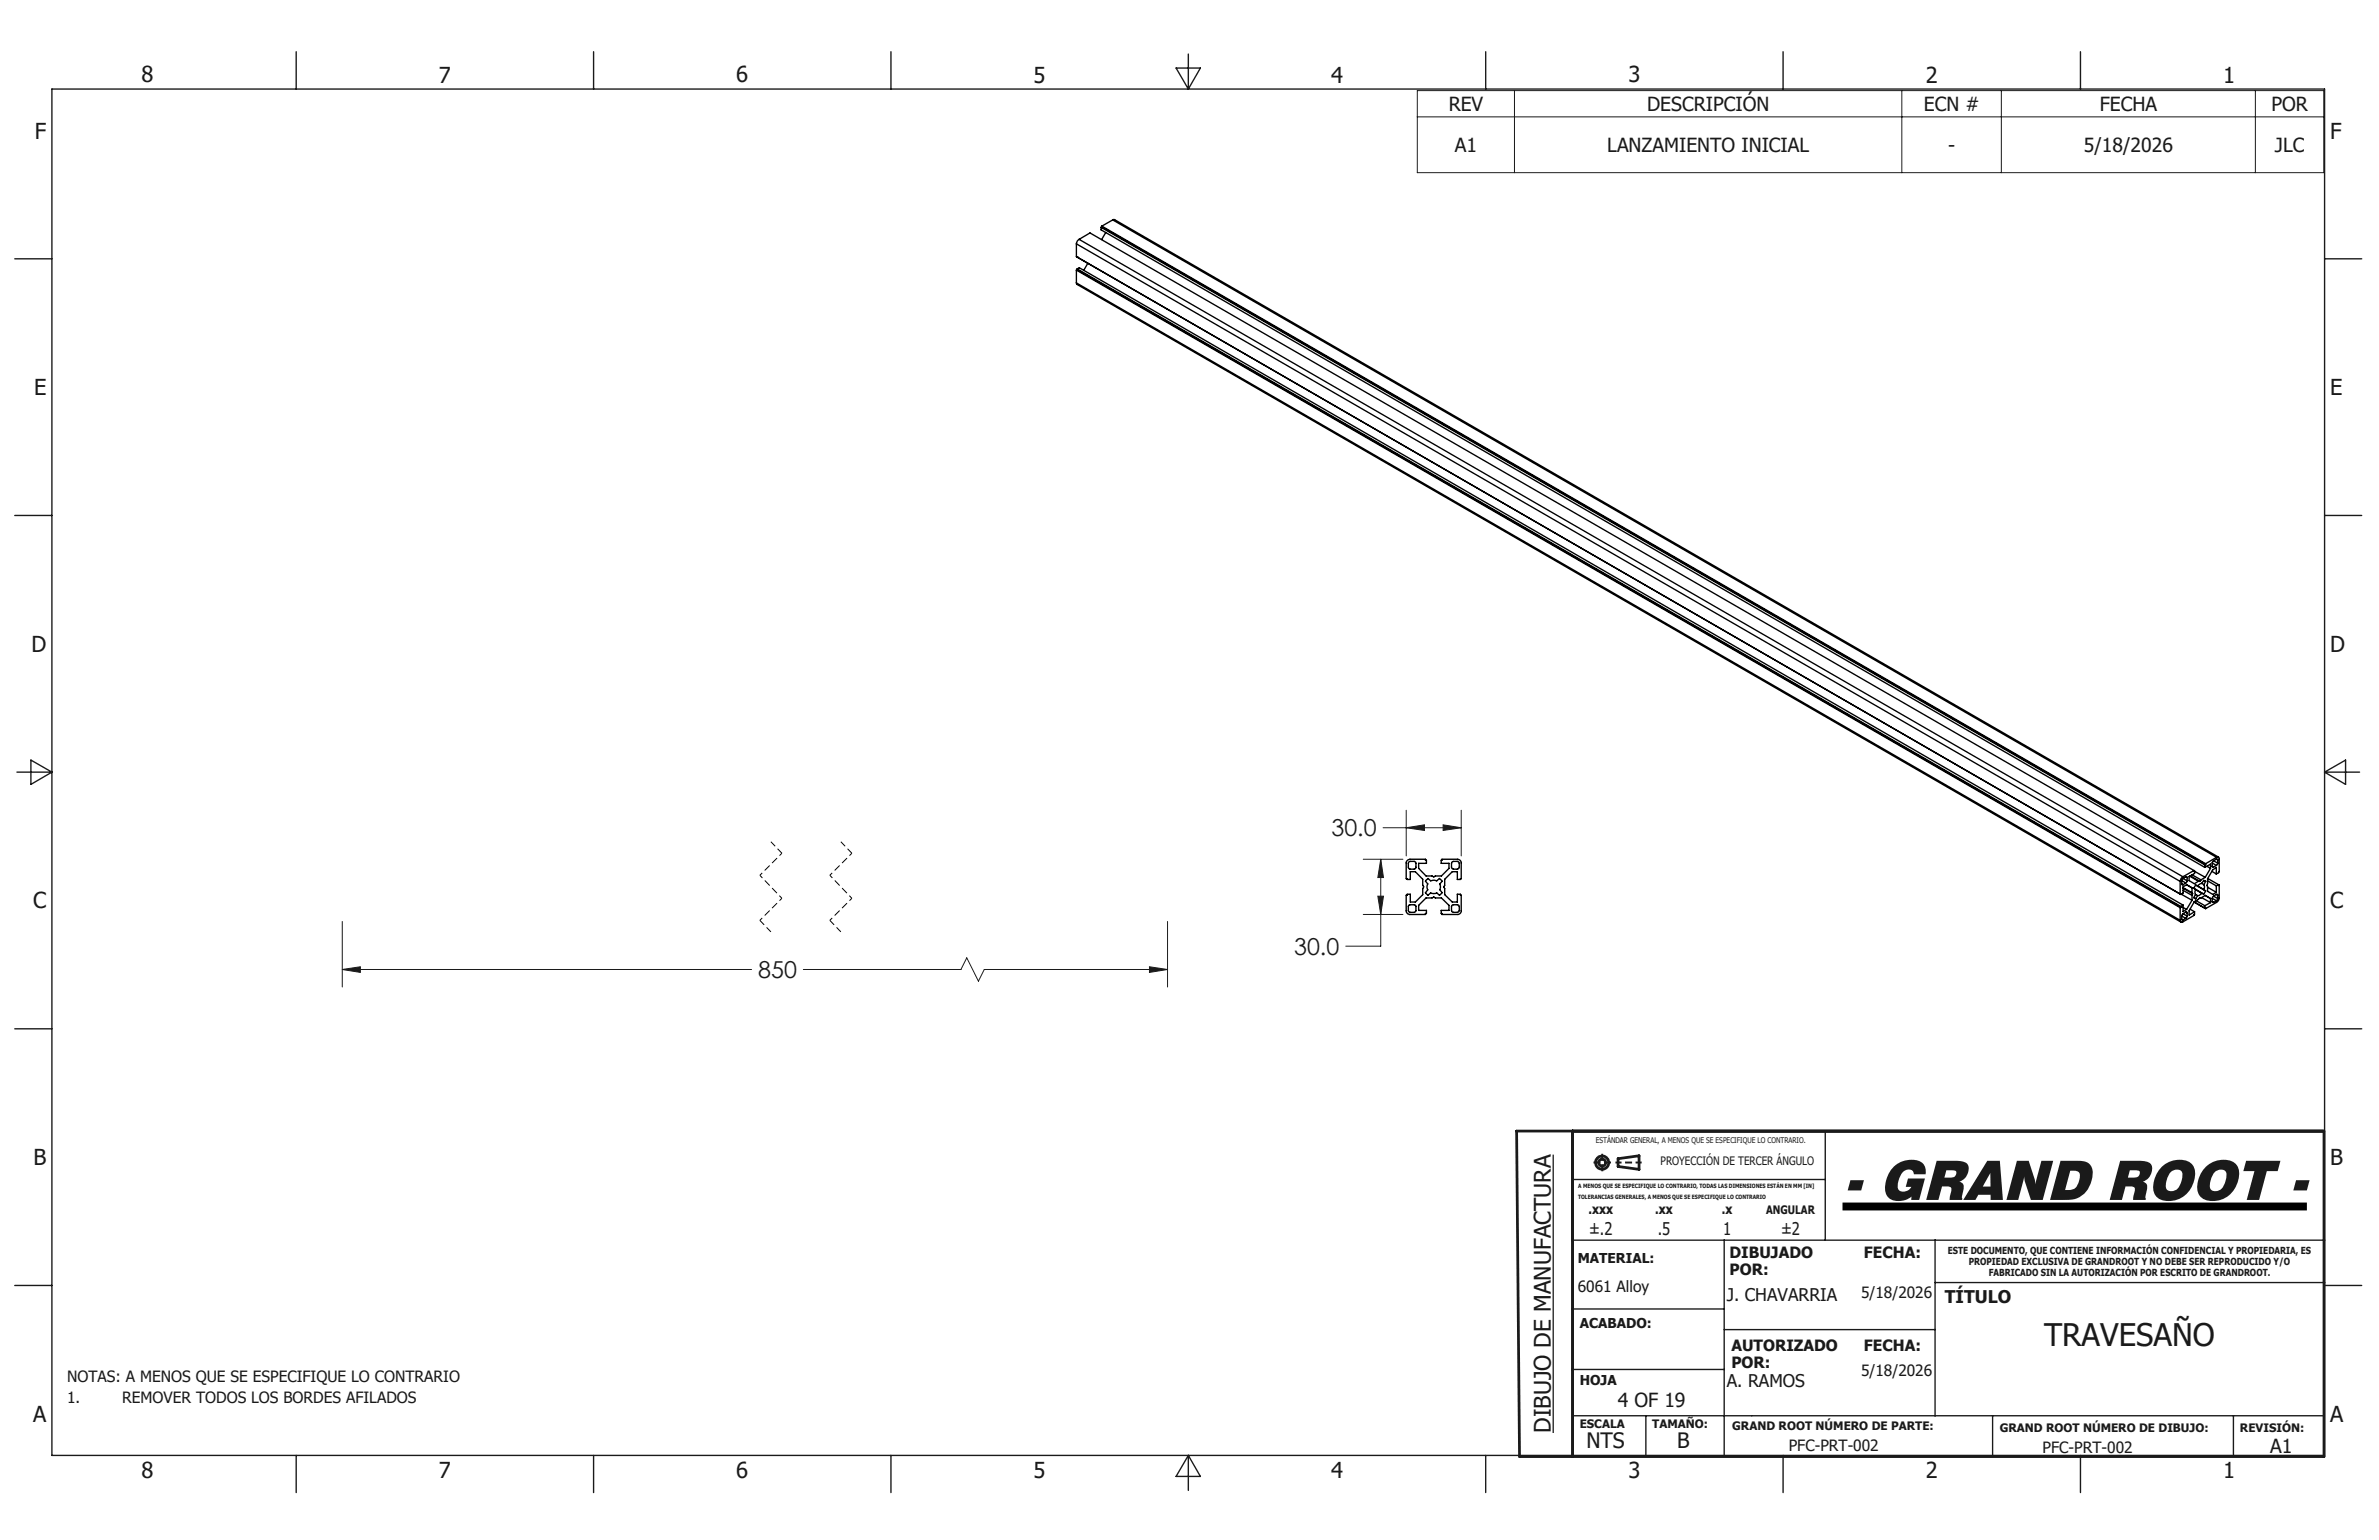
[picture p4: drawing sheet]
<svg xmlns="http://www.w3.org/2000/svg" width="432mm" height="279mm" viewBox="0 0 432 279" stroke-linecap="round" stroke-linejoin="round" font-family="sans-serif">
<defs><g id="words">
<text font-size="10.2" fill="#191924" x="334.4" y="217.7">- GRAND ROOT -</text>
<text font-size="5.6" fill="#191924" x="371" y="244.3">TRAVESAÑO</text>
<g font-size="4.2" fill="#191924">
<text x="241.7" y="151.8">30.0</text>
<text x="234.9" y="173.2">30.0</text>
<text x="137.6" y="177.5">850</text>
<text x="281.5" y="260" transform="rotate(-90 281.5 260)">DIBUJO DE MANUFACTURA</text>
</g>
<g font-size="4" fill="#191924">
<text x="25.7" y="14.9">8</text>
<text x="79.7" y="15.1">7</text>
<text x="133.6" y="15">6</text>
<text x="187.6" y="15">5</text>
<text x="241.6" y="15.1">4</text>
<text x="295.6" y="15">3</text>
<text x="349.5" y="15">2</text>
<text x="403.5" y="15.1">1</text>
<text x="6.3" y="25.2">F</text>
<text x="423" y="25.2">F</text>
<text x="6.2" y="71.7">E</text>
<text x="423" y="71.7">E</text>
<text x="5.7" y="118.3">D</text>
<text x="423" y="118.3">D</text>
<text x="6" y="164.8">C</text>
<text x="423" y="164.8">C</text>
<text x="6.1" y="211.4">B</text>
<text x="423" y="211.4">B</text>
<text x="6" y="258">A</text>
<text x="423" y="258">A</text>
<text x="25.7" y="268.1">8</text>
<text x="79.7" y="268.1">7</text>
<text x="133.6" y="268.1">6</text>
<text x="187.6" y="268.1">5</text>
<text x="241.6" y="268.1">4</text>
<text x="295.6" y="268.1">3</text>
<text x="349.5" y="268.1">2</text>
<text x="403.5" y="268.1">1</text>
</g>
<g font-size="3.9" fill="#191924">
<text x="287.9" y="262.8">NTS</text>
<text x="304.4" y="262.8">B</text>
</g>
<g font-size="3.5" fill="#191924">
<text x="262.9" y="20.1">REV</text>
<text x="299" y="20.1">DESCRIPCIÓN</text>
<text x="349.2" y="20.1">ECN #</text>
<text x="381.1" y="20.1">FECHA</text>
<text x="412.3" y="20.1">POR</text>
<text x="264.1" y="27.6">A1</text>
<text x="291.7" y="27.6">LANZAMIENTO INICIAL</text>
<text x="353.6" y="27.6">-</text>
<text x="378.2" y="27.6">5/18/2026</text>
<text x="412.9" y="27.6">JLC</text>
<text x="293.6" y="255.2">4 OF 19</text>
<text x="412.1" y="263.6">A1</text>
</g>
<g font-size="3.2" fill="#191924">
<text x="288.4" y="224">±.2</text>
<text x="300.9" y="224">.5</text>
<text x="312.8" y="224">1</text>
<text x="323.3" y="224">±2</text>
<text x="313.4" y="236.1">J. CHAVARRIA</text>
<text x="353" y="236.4">TÍTULO</text>
<text x="313.4" y="251.6">A. RAMOS</text>
</g>
<g font-size="2.8" fill="#191924">
<text x="313.9" y="228.2">DIBUJADO</text>
<text x="313.9" y="231.3">POR:</text>
<text x="338.3" y="228.2">FECHA:</text>
<text x="286.4" y="234.5">6061 Alloy</text>
<text x="337.8" y="235.6">5/18/2026</text>
<text x="314.3" y="245.1">AUTORIZADO</text>
<text x="338.3" y="245.1">FECHA:</text>
<text x="12.2" y="250.6">NOTAS: A MENOS QUE SE ESPECIFIQUE LO CONTRARIO</text>
<text x="314.3" y="248.2">POR:</text>
<text x="337.8" y="249.7">5/18/2026</text>
<text x="12.2" y="254.5">1.</text>
<text x="22.2" y="254.5">REMOVER TODOS LOS BORDES AFILADOS</text>
<text x="324.7" y="263.3">PFC-PRT-002</text>
<text x="370.7" y="263.6">PFC-PRT-002</text>
</g>
<g font-size="2.5" fill="#191924">
<text x="288.3" y="220.3">.xxx</text>
<text x="300.4" y="220.3">.xx</text>
<text x="312.5" y="220.3">.x</text>
<text x="286.4" y="229.1">MATERIAL:</text>
<text x="286.7" y="241">ACABADO:</text>
<text x="286.7" y="251.2">HOJA</text>
</g>
<g font-size="2.1" fill="#191924">
<text x="301.4" y="211.4">PROYECCIÓN DE TERCER ÁNGULO</text>
<text x="320.6" y="220.3">ANGULAR</text>
<text x="286.7" y="259">ESCALA</text>
<text x="299.9" y="259">TAMAÑO:</text>
<text x="314.4" y="259.5">GRAND ROOT NÚMERO DE PARTE:</text>
<text x="363" y="259.8">GRAND ROOT NÚMERO DE DIBUJO:</text>
<text x="406.6" y="259.7">REVISIÓN:</text>
</g>
<g font-size="1.8" fill="#191924">
<text x="353.5" y="227.5">ESTE DOCUMENTO, QUE CONTIENE INFORMACIÓN CONFIDENCIAL Y PROPIEDARIA, ES</text>
<text x="357.3" y="229.5">PROPIEDAD EXCLUSIVA DE GRANDROOT Y NO DEBE SER REPRODUCIDO Y/O</text>
<text x="361" y="231.5">FABRICADO SIN LA AUTORIZACIÓN POR ESCRITO DE GRANDROOT.</text>
</g>
<text font-size="1.4" fill="#191924" x="289.7" y="207.3">ESTÁNDAR GENERAL, A MENOS QUE SE ESPECIFIQUE LO CONTRARIO.</text>
<g font-size="1.1" fill="#191924">
<text x="286.5" y="215.6">A MENOS QUE SE ESPECIFIQUE LO CONTRARIO, TODAS LAS DIMENSIONES ESTÁN EN MM [IN]</text>
<text x="286.4" y="217.5">TOLERANCIAS GENERALES, A MENOS QUE SE ESPECIFIQUE LO CONTRARIO</text>
</g>
</g></defs>
<g fill="none" stroke="#000" stroke-width=".25">
<path d="M202 39.9h.3l200.4 115.6M202 39.9l200.3 115.6M202 39.9l-2 1.1M195.4 51.3l.1 .3 200.4 115.7M195.4 44.2l200.3 115.7M195.4 44.2v2.4l200.5 115.7M195.4 49v2.3M195.4 49l200.3 115.7M195.4 51.3l200.3 115.7M195.5 46.6h.1M195.5 48.9l200.4 115.7M195.5 48.9l-.1 .1"/>
<path d="M195.5 48.8l200.4 115.7M195.5 48.8v.1M195.5 48.8l.4-.2 200.3 115.6M195.9 43.4l-.4 .4-.1 .4M195.9 43.4l200.3 115.7M195.9 43.4l1.9-1.1 200.4 115.6M197.4 47.8l-.7 1.2M199.8 41.2l200.4 115.7M199.8 41.2v.5l200.4 115.7M200 41.2l200.3 115.6M200 41.2h-.2M200 41l200.3 115.7"/>
<path d="M200 41v.2M200.7 42.2l-.7 1.3M255.3 156.2l.6-.3h2.8v.2h.2v.5h-1.4v1l1.3 1.3h1.1l.3 .2 .3-.2h1.1l1.4-1.3v-1h-1.4v-.5h.1v-.2h2.9a.66 .66 0 0 1 .6 .7v2.8h-.1v.2h-.6v-1.4h-.9l-1.4 1.3v1.1l-.2 .3 .2 .3v1.1l1.4 1.4h.9v-1.5h.6v.2h.1v2.8a.66 .66 0 0 1-.6 .7h-2.9v-.2h-.1v-.5h1.4v-.9l-1.4-1.4h-1.1l-.3-.2-.3 .2h-1.1l-1.3 1.4v.9h1.4v.5h-.2v.2h-2.8a.73 .73 0 0 1-.7-.7v-2.8h.2v-.2h.6v1.5h.9l1.3-1.4v-1.1l.2-.3-.2-.3v-1.1l-1.3-1.3h-.9v1.4h-.6v-.2h-.2v-2.9zM255.7 156.5l.2-.2 1 .1 .1 .2v.9l-.3 .2-.9-.1-.2-.2zM258.9 159.7l.3-.3 .5 .4 .4-.1 .7 .1 .5-.4 .4 .3 .1 .2-.5 .5 .1 .4-.1 .6 .5 .6-.5 .4-.5-.4a1.13 1.13 0 0 1-1.1 0l-.5 .4-.4-.4 .4-.6a1.06 1.06 0 0 1 0-1l-.5-.5zM263.6 156.4l.2-.1 1 .1 .1 .2-.1 1-.3 .1-.9-.1-.1-.3zM395.7 159.9v2.3l.2-.1v.2M396 159.8v.6M396 159.8l.7 .4M396.2 159.1l-.3 .3-.2 .5M396.2 159.4l-.2 .4M396.2 159.4l.8 .4"/>
<path d="M396.7 159.1l.3 .1M396.7 159.1l-.5 .3M397 159.8l-.3 .4M397 159.2v.6M397.4 159l1.6 .9M397.5 158.9l1.8 1M397.9 158.7l1.6 .9M398.2 157.9l.1 .1M398.2 157.9l-2 1.2M398.3 158v.5l-1 .5v.8l1 .5 .7-.4M398.3 158.1l2 1.1M399 159.9h.3"/>
<path d="M399.5 159.6l-.2 .3M400 159.7l.3 .2M400 159.7l-.4 .6M400.2 157.4l1-.6v.8M400.2 156.9v.5M400.3 159.2l-.8 .4M400.3 156.8l-.1 .1M400.3 156.7v.1M400.3 159.9l-.3 .6M400.5 157.2l.7 .4M400.7 159.8l1.6 .9M400.7 159.4l2 1.1"/>
<path d="M401.2 157.6l-.9 1.6M401.5 158.1l.8 .5M401.5 157.2l.1 .1h.2M401.5 156.6v.6M401.5 157.2l.3 .1M401.5 156.6l.8 .4M401.8 156.2l-.3 .4M401.8 156.2l.7 .4M402.3 155.9h.1l.1 .1M402.3 158.6v-1.2l-.7 .4-.9 1.6v.9l-.2 .4 .2 .1v.9l.9 .6 .7-.4M402.3 155.9l-.5 .3M402.3 157l-.5 .3"/>
<path d="M402.3 155.9l.2 .1M402.3 155.5a.3 .3 0 0 1 .4 0 .3 .3 0 0 1 .1 .3v2.3l-.5 .5M402.3 155.5l-2 1.2M402.5 156.6l-.2 .4M402.5 156v.6M255.8 164.2l.9-.1 .3 .2v1.1l-.3 .1h-.8l-.2-.1-.1-1zM263.6 164.3l.1-.2 1 .1 .2 .3-.1 .9-.2 .1-1-.1-.1-.2zM395.7 164.7v2.3M395.9 164.6l-.2 .1M395.9 164.5v.1M395.9 162.2l2 1.1M396 160.4l.1 .1h.1"/>
<path d="M396 166.8l.1 .1h.1M396 166.2v.6M396 160.4l.2 .1M396 166.8l.2 .1M396 166.2l.7 .4M396.2 165.8l-.2 .4M396.2 164.2l-.3 .3M396.2 164.2v1.2l.7-.4M396.2 161l1.7 1M396.2 161.1l1.8 1M396.2 161.5l1.7 1M396.2 164.6l.7 .4"/>
<path d="M396.2 165.8l.8 .4M396.7 165.5h.2l.1 .1M396.7 160.2l-.5 .3M396.7 166.6l-.5 .3M396.7 165.5l-.5 .3M396.7 165.5l.3 .1M397 166.2l-.3 .4M397 165.6v.6M397.5 165l.8 .4M397.9 162v-.9l-1-.6-.7 .4v1.1l-.3 .3M397.9 163.3l-1 1.7M397.9 162.5v.8"/>
<path d="M397.9 162l.1 .1M398 162.1l-.1 .4M398.2 162.8l.3 .3M398.2 161.1l.3 .3M398.2 161.1l1.8 1.1M398.3 165.4l-.1 .7-2 1.2a.3 .3 0 0 1-.3 0 .3 .3 0 0 1-.2-.3M398.5 161.4l-.1 .4 .1 .5M398.5 161.4l1.1 .7M398.5 162.3l-.3 .5M398.5 162.3l.4 .2M398.5 160.6l-.3 .5M398.5 160.6l.4 .1"/>
<path d="M398.5 160.6l1.8 1M398.6 163.4l1.6 .9M398.9 162.5l-.4 .6M398.9 160.7l1.1 .7M399.6 162.8l1.6 1M399.6 162.1l-.4 .4h-.3M399.6 160.3l-.7 .4M399.6 162.1l.4 .1M399.6 160.3l.4 .2M400 160.5l.1 .3-.1 .6M400 161.4l.3 .2M400.2 164.3v.5"/>
<path d="M400.2 164.8l.1-.1v.2M400.2 164.8l-1.9-1.1 2 1.2M400.3 161.6l-.3 .6M400.7 161l1.6 .9M401.2 163.8v-.8l-.9-.5-.8 .4h-.2l-1 .7-1 1.6v.8l1-.6M401.2 163.8l-1 .5M401.5 163.6l.3 .1M401.5 163v.6M401.5 163l.8 .4M401.8 162.6l-.3 .4M401.8 162.6l.7 .4M402.3 162.3h.2v.1"/>
<path d="M402.3 160.7v1.2M402.3 162.3l-.5 .3M402.3 163.4l-.5 .3M402.3 162.3l.2 .1M402.5 163l-.2 .4M402.5 162.4v.6M402.7 160.5v.2l.1-.1M402.7 160.5l-.4 .2M402.7 160.5l.1 .1M402.8 160.6v2.4l-.1 .4-.4 .3-2 1.2"/>
</g>
<path d="M281.9 209.5v50.5" fill="none" stroke="#000" stroke-width=".21"/>
<path d="M334.4 218.9h84.3" fill="none" stroke="#000" stroke-width="1.4" stroke-linecap="butt"/>
<g fill="none" stroke="#191924" stroke-width=".18">
<path d="M257.2 16.4h164.6v14.9h-164.6zM274.9 16.4v14.9M345.2 16.4v14.9M363.3 16.4v14.9M409.4 16.4v14.9M257.2 21.2h164.6M247.4 155.9h7.2M250.6 155.9l.5 3.3h-1zM250.6 155.9v15.8h-6.3M251 150.2h14.2M255.2 150.2l3.4-.6v1.1zM255.2 147v8.3"/>
<path d="M261.9 149.6l3.3 .6-3.3 .5zM265.2 147v8.3M62.1 175.9l3.3-.5v1zM62.1 167.2v11.9M62.1 175.9h74.3M145.8 175.9h28.6l1.1-2.1 2.1 4.2 1-2.1h33.3M208.6 175.4l3.3 .5-3.3 .5zM211.9 167.2v11.9M247.4 165.9h7.2M250.1 162.6h1l-.5 3.3z"/>
</g>
<g fill="none" stroke="#191924" stroke-width=".5">
<path d="M275.3 205.2h146.5v59.1h-146zM285.4 205.2v59.1M293.7 210.2l3.8-.5v2.5l-3.8-.6z"/>
<circle cx="290.8" cy="210.9" r=".62"/>
<circle cx="290.8" cy="210.9" r="1.2"/>
</g>
<path d="M139.9 152.7l2 2.1M152.6 152.7l2 2.1M137.9 167l2 2.1M150.6 167l2 2.1" fill="none" stroke="#000" stroke-width=".18" stroke-dasharray="1.3 .6" stroke-dashoffset=".1" stroke-linecap="butt"/>
<path d="M141.9 154.8l-4 4M154.6 154.8l-4 4M141.9 163l-4 4M154.6 163l-4 4" fill="none" stroke="#000" stroke-width=".18" stroke-dasharray="1.3 .6" stroke-dashoffset=".7" stroke-linecap="butt"/>
<path d="M137.9 158.8l4 4.2M150.6 158.8l4 4.2" fill="none" stroke="#000" stroke-width=".18" stroke-dasharray="1.3 .6" stroke-dashoffset=".6" stroke-linecap="butt"/>
<path d="M289.2 210.9h3.3M290.8 209.3v3.3" fill="none" stroke="#191924" stroke-width=".35" stroke-dasharray="1.3 .6" stroke-dashoffset="-.1" stroke-linecap="butt"/>
<path d="M293.2 210.9h4.8" fill="none" stroke="#191924" stroke-width=".35" stroke-dasharray="1.3 .6" stroke-dashoffset=".2" stroke-linecap="butt"/>
<g fill="none" stroke="#191924" stroke-width=".25">
<path d="M9.4 16.2h412.5v247.9h-412.5zM53.8 9.4v6.8M107.7 9.4v6.8M161.7 9.4v6.8M213.5 12.3h4.4l-2.2 3.9zM215.7 9.8v6.4M269.7 9.4v6.8M323.6 9.4v6.8M377.6 9.4v6.8M2.7 47h6.7M421.9 47h6.8M2.7 93.5h6.7"/>
<path d="M421.9 93.5h6.8M5.6 137.9l3.8 2.2-3.8 2.2zM3.1 140.1h6.3M421.9 140.1h6.4M421.9 140.1l3.8-2.2v4.4zM2.7 186.7h6.7M421.9 186.7h6.8M285.4 214h45.9M328.5 205.2h93.3M331.3 205.2v19.8M2.7 233.2h6.7M285.4 237.5h27.5"/>
<path d="M285.4 225h136.4M312.9 225v39.3M351.2 225v31.9M351.2 232.7h70.6M421.9 233.2h6.8M285.4 256.9h136.4M285.4 248.5h27.5M298.7 256.9v7.4M312.9 241.2h38.3M361.7 256.9v7.4M405.4 256.9v7.4M53.8 264.1v6.7"/>
<path d="M107.7 264.1v6.7M161.7 264.1v6.7M215.7 264.1v6.3M215.7 264.1l2.2 3.8h-4.4zM269.7 264.1v6.7M323.6 264.1v6.7M377.6 264.1v6.7"/>
</g>
<path d="M62.1 175.9l3.3-.5v1zM208.6 175.4l3.3 .5-3.3 .5zM255.2 150.2l3.4-.6v1.1zM261.9 149.6l3.3 .6-3.3 .5zM250.6 155.9l.5 3.3h-1zM250.1 162.6h1l-.5 3.3z" fill="#191924"/>
<use href="#words"/>
</svg>
